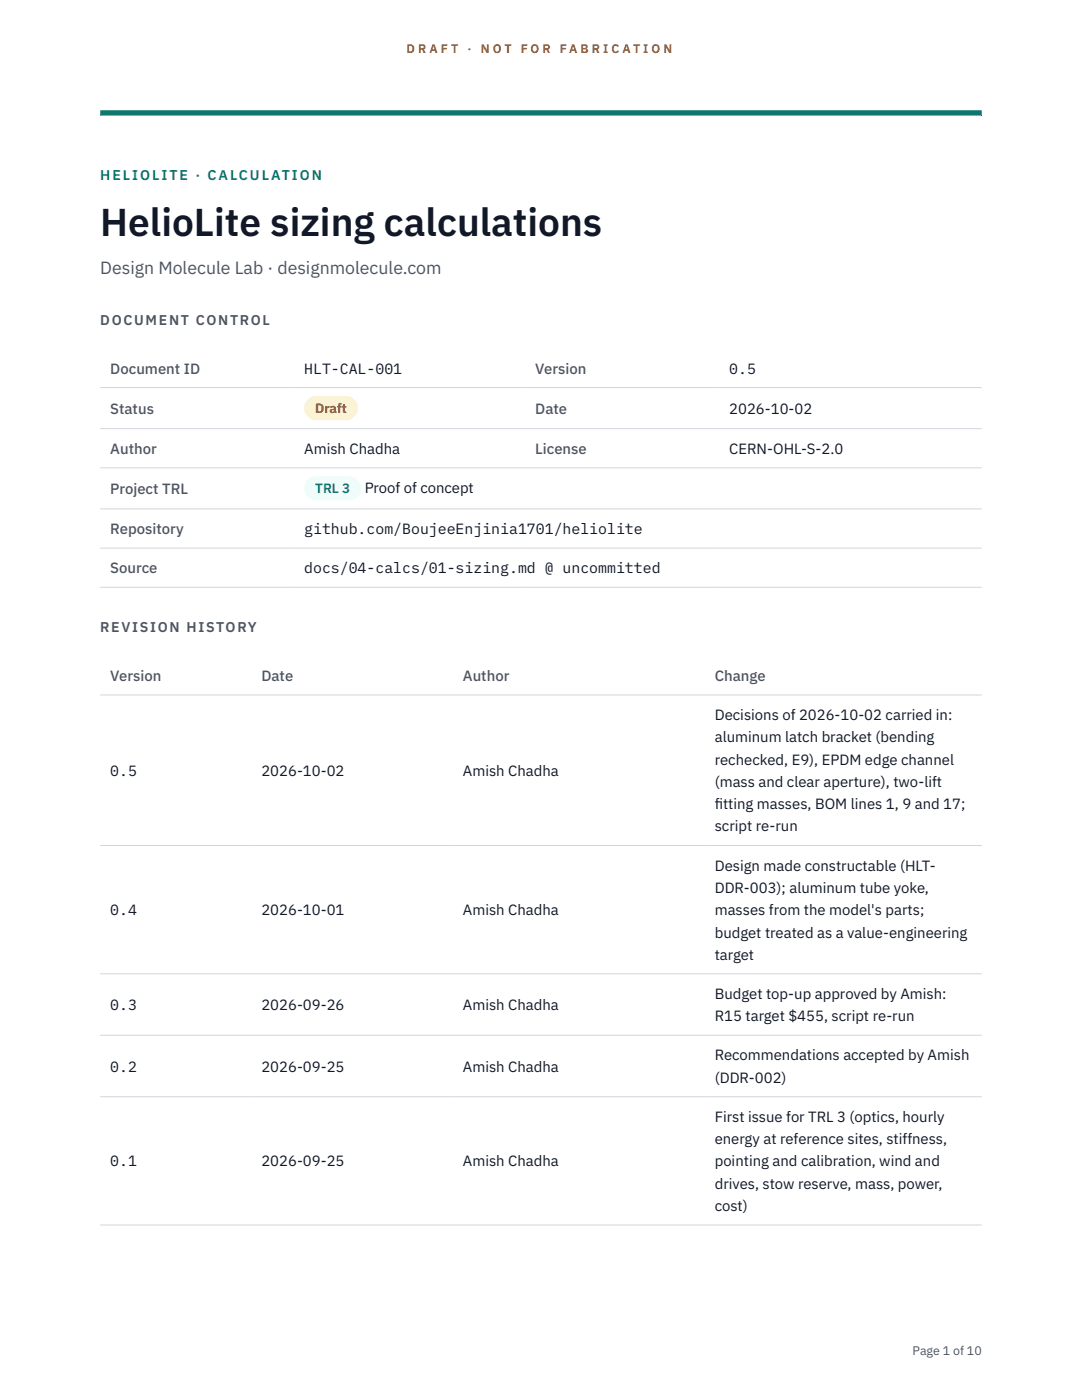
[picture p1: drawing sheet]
<svg xmlns="http://www.w3.org/2000/svg" width="216mm" height="279mm" viewBox="0 0 216 279" stroke-linecap="round" stroke-linejoin="round" font-family="sans-serif">
<defs><g id="words">
<text font-size="7.8" fill="#111827" x="20" y="47.1">HelioLite sizing calculations</text>
<text font-size="3.5" fill="#4b5563" x="20" y="54.6">Design Molecule Lab · designmolecule.com</text>
<g font-size="3" fill="#4b5563">
<text x="22" y="74.5">Document ID</text>
<text x="106.8" y="74.5">Version</text>
<text x="22" y="82.6">Status</text>
<text x="106.8" y="82.6">Date</text>
<text x="22" y="90.6">Author</text>
<text x="106.8" y="90.6">License</text>
<text x="22" y="98.6">Project TRL</text>
<text x="22" y="106.6">Repository</text>
<text x="22" y="114.4">Source</text>
<text x="22" y="135.9">Version</text>
<text x="52.2" y="135.9">Date</text>
<text x="92.4" y="135.9">Author</text>
<text x="142.6" y="135.9">Change</text>
</g>
<g font-size="3" fill="#111827">
<text x="60.7" y="74.5">HLT-CAL-001</text>
<text x="145.5" y="74.5">0.5</text>
<text x="145.5" y="82.6">2026-10-02</text>
<text x="60.7" y="90.6">Amish Chadha</text>
<text x="145.5" y="90.6">CERN-OHL-S-2.0</text>
<text x="72.8" y="98.5">Proof of concept</text>
<text x="60.7" y="106.6">github.com/BoujeeEnjinia1701/heliolite</text>
<text x="60.7" y="114.4">docs/04-calcs/01-sizing.md @ uncommitted</text>
<text x="142.6" y="143.7">Decisions of 2026-10-02 carried in:</text>
<text x="142.6" y="148.2">aluminum latch bracket (bending</text>
<text x="22" y="154.8">0.5</text>
<text x="52.2" y="154.8">2026-10-02</text>
<text x="92.4" y="154.8">Amish Chadha</text>
<text x="142.6" y="152.6">rechecked, E9), EPDM edge channel</text>
<text x="142.6" y="157.1">(mass and clear aperture), two-lift</text>
<text x="142.6" y="161.5">f</text>
<text x="142.6" y="161.5">itting masses, BOM lines 1, 9 and 17;</text>
<text x="142.6" y="165.9">script re-run</text>
<text x="142.6" y="173.8">Design made constructable (HLT-</text>
<text x="142.6" y="178.2">DDR-003); aluminum tube yoke,</text>
<text x="22" y="182.7">0.4</text>
<text x="52.2" y="182.7">2026-10-01</text>
<text x="92.4" y="182.7">Amish Chadha</text>
<text x="142.6" y="182.7">masses from the model's parts;</text>
<text x="142.6" y="187.1">budget treated as a value-engineering</text>
<text x="142.6" y="191.5">target</text>
<text x="22" y="201.6">0.3</text>
<text x="52.2" y="201.6">2026-09-26</text>
<text x="92.4" y="201.6">Amish Chadha</text>
<text x="142.6" y="199.4">Budget top-up approved by Amish:</text>
<text x="142.6" y="203.8">R15 target $455, script re-run</text>
<text x="22" y="213.9">0.2</text>
<text x="52.2" y="213.9">2026-09-25</text>
<text x="92.4" y="213.9">Amish Chadha</text>
<text x="142.6" y="211.6">Recommendations accepted by Amish</text>
<text x="142.6" y="216.1">(DDR-002)</text>
<text x="142.6" y="223.9">First issue for TRL 3 (optics, hourly</text>
<text x="22" y="232.8">0.1</text>
<text x="52.2" y="232.8">2026-09-25</text>
<text x="92.4" y="232.8">Amish Chadha</text>
<text x="142.6" y="228.3">energy at reference sites, stiffness,</text>
<text x="142.6" y="232.8">pointing and calibration, wind and</text>
<text x="142.6" y="237.2">drives, stow reserve, mass, power,</text>
<text x="142.6" y="241.7">cost)</text>
</g>
<text font-size="2.8" fill="#0f766e" x="20" y="36">HELIOLITE · CALCULATION</text>
<g font-size="2.8" fill="#4b5563">
<text x="20" y="64.8">DOCUMENT CONTROL</text>
<text x="20" y="126.2">REVISION HISTORY</text>
</g>
<text font-size="2.7" fill="#92400e" x="62.9" y="82.5">Draft</text>
<text font-size="2.7" fill="#0f766e" x="62.9" y="98.5">TRL 3</text>
<g font-size="2.5" fill="#b45309">
<text x="81.1" y="10.5">D R A F T</text>
<text x="93.3" y="10.5">·</text>
<text x="95.9" y="10.5">N O T</text>
<text x="103.9" y="10.5">F O R</text>
<text x="111.7" y="10.5">F A B R I C A T I O N</text>
</g>
<text font-size="2.5" fill="#4b5563" x="182.1" y="270.3">Page 1 of 10</text>
</g></defs>
<path d="M20 23.1h175.9zM20 22h175.9v1.1h-175.9z" fill-rule="evenodd" fill="#0f766e"/>
<path d="M20 77.3h175.9M20 85.5h175.9M20 93.4h175.9M20 101.6h175.9M20 109.4h175.9M20 117.2h175.9M20 138.7h175.9M20 168.7h175.9M20 194.3h175.9M20 206.6h175.9M20 218.9h175.9M20 244.5h175.9" fill="none" stroke="#d1d5db" stroke-width=".2"/>
<path d="M60.7 79h10.7v4.9h-10.7z" fill="#fef3c7"/>
<path d="M60.7 95.1h11.4v4.8h-11.4z" fill="#f0fdfa"/>
<use href="#words"/>
</svg>
